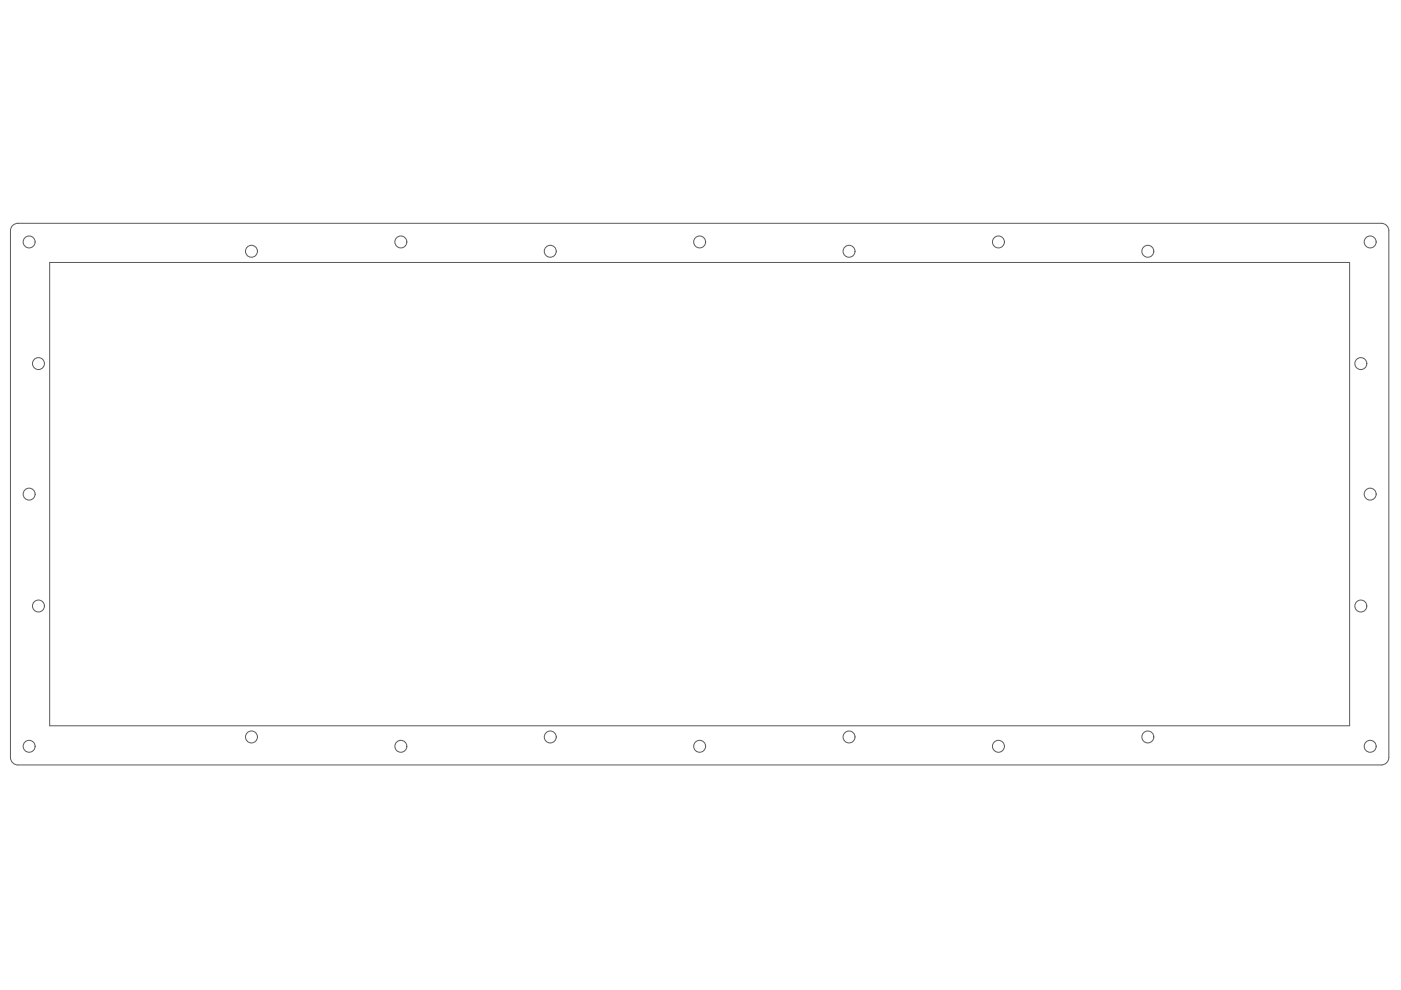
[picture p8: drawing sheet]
<svg xmlns="http://www.w3.org/2000/svg" width="297mm" height="210mm" viewBox="0 0 297 210" stroke-linecap="round" stroke-linejoin="round" font-family="sans-serif">
<g fill="none" stroke="#5a5a5a" stroke-width=".21">
<path d="M2.5 48l.8-.6 .5-.1h289.1a1.58 1.58 0 0 1 1.6 1.6v111.7a1.58 1.58 0 0 1-1.6 1.6h-289.1a1.58 1.58 0 0 1-1.6-1.6v-111.7zM10.5 55.6h275.6v98.3h-275.6z"/>
<circle cx="6.2" cy="51.3" r="1.27"/>
<circle cx="53.3" cy="53.3" r="1.27"/>
<circle cx="85" cy="51.3" r="1.27"/>
<circle cx="116.7" cy="53.3" r="1.27"/>
<circle cx="148.3" cy="51.3" r="1.27"/>
<circle cx="180" cy="53.3" r="1.27"/>
<circle cx="211.7" cy="51.3" r="1.27"/>
<circle cx="243.4" cy="53.3" r="1.27"/>
<circle cx="290.5" cy="51.3" r="1.27"/>
<circle cx="8.2" cy="77.1" r="1.27"/>
<circle cx="288.5" cy="77.1" r="1.27"/>
<circle cx="6.2" cy="104.8" r="1.27"/>
<circle cx="290.5" cy="104.8" r="1.27"/>
<circle cx="8.2" cy="128.5" r="1.27"/>
<circle cx="288.5" cy="128.5" r="1.27"/>
<circle cx="6.2" cy="158.2" r="1.27"/>
<circle cx="53.3" cy="156.3" r="1.27"/>
<circle cx="85" cy="158.2" r="1.27"/>
<circle cx="116.7" cy="156.3" r="1.27"/>
<circle cx="148.3" cy="158.2" r="1.27"/>
<circle cx="180" cy="156.3" r="1.27"/>
<circle cx="211.7" cy="158.2" r="1.27"/>
<circle cx="243.4" cy="156.3" r="1.27"/>
<circle cx="290.5" cy="158.2" r="1.27"/>
</g>
</svg>
